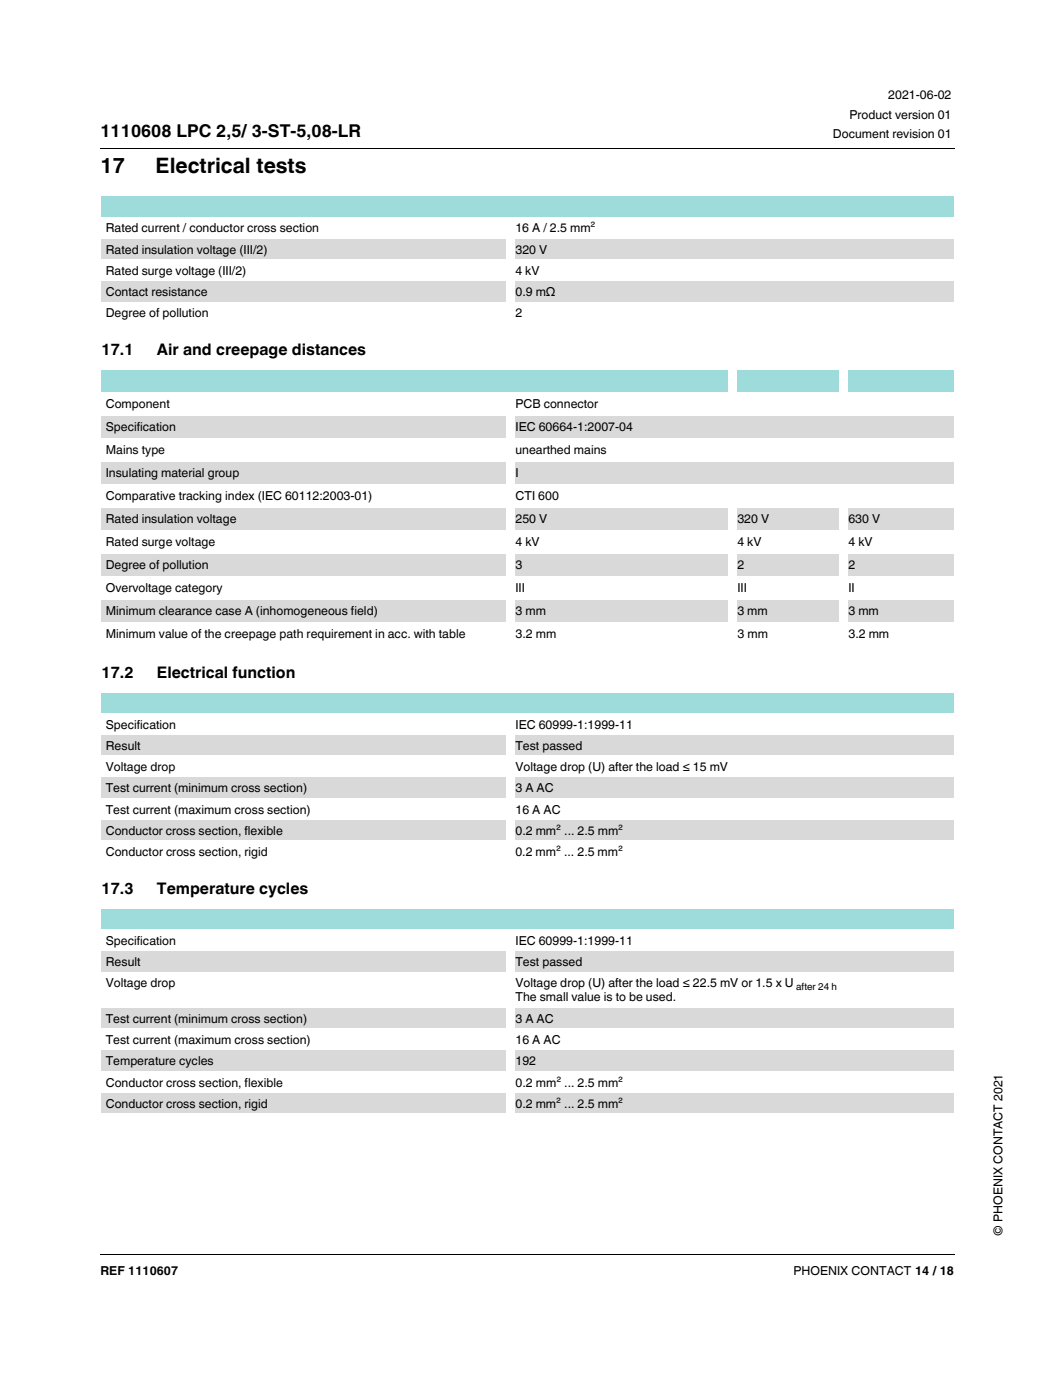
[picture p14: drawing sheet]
<svg xmlns="http://www.w3.org/2000/svg" width="210mm" height="279mm" viewBox="0 0 210 279" stroke-linecap="round" stroke-linejoin="round" font-family="sans-serif">
<defs><g id="words">
<g font-size="4.2">
<text x="20" y="34.4">17</text>
<text x="31" y="34.4">Electrical tests</text>
</g>
<text font-size="3.5" x="20" y="27.4">1110608 LPC 2,5/ 3-ST-5,08-LR</text>
<g font-size="3.2">
<text x="20.2" y="70.8">17.1</text>
<text x="31.3" y="70.8">Air and creepage distances</text>
<text x="20.2" y="135">17.2</text>
<text x="31.2" y="135">Electrical function</text>
<text x="20.2" y="178.1">17.3</text>
<text x="31.3" y="178.1">Temperature cycles</text>
</g>
<g font-size="2.5">
<text x="169.2" y="23.7">Product version 01</text>
<text x="176.9" y="19.7">2021-06-02</text>
<text x="165.9" y="27.5">Document revision 01</text>
<text x="21.1" y="46.3">Rated current / conductor cross section</text>
<text x="102.6" y="46.3">16 A / 2.5 mm²</text>
<text x="21.1" y="50.6">Rated insulation voltage (III/2)</text>
<text x="102.7" y="50.6">320 V</text>
<text x="21.1" y="54.8">Rated surge voltage (III/2)</text>
<text x="21.1" y="59">Contact resistance</text>
<text x="102.7" y="54.8">4 kV</text>
<text x="102.7" y="59">0.9 mΩ</text>
<text x="21.1" y="63.3">Degree of pollution</text>
<text x="102.7" y="63.3">2</text>
<text x="21.1" y="81.3">Component</text>
<text x="102.7" y="81.3">PCB connector</text>
<text x="21.1" y="85.9">Specification</text>
<text x="102.7" y="85.9">IEC 60664-1:2007-04</text>
<text x="21.1" y="90.5">Mains type</text>
<text x="21.1" y="95.1">Insulating material group</text>
<text x="102.6" y="90.5">unearthed mains</text>
<text x="102.7" y="95.1">I</text>
<text x="21.1" y="99.7">Comparative tracking index (IEC 60112:2003-01)</text>
<text x="102.7" y="99.7">CTI 600</text>
<text x="21.1" y="104.3">Rated insulation voltage</text>
<text x="102.7" y="104.3">250 V</text>
<text x="146.9" y="104.3">320 V</text>
<text x="169" y="104.3">630 V</text>
<text x="21.1" y="108.8">Rated surge voltage</text>
<text x="21.1" y="113.4">Degree of pollution</text>
<text x="102.7" y="108.8">4 kV</text>
<text x="102.7" y="113.4">3</text>
<text x="146.8" y="108.8">4 kV</text>
<text x="146.9" y="113.4">2</text>
<text x="168.9" y="108.8">4 kV</text>
<text x="169" y="113.4">2</text>
<text x="21.1" y="118">Overvoltage category</text>
<text x="102.6" y="118">III</text>
<text x="146.8" y="118">III</text>
<text x="168.9" y="118">II</text>
<text x="21.1" y="122.6">Minimum clearance case A (inhomogeneous field)</text>
<text x="102.7" y="122.6">3 mm</text>
<text x="146.9" y="122.6">3 mm</text>
<text x="169" y="122.6">3 mm</text>
<text x="21.1" y="127.2">Minimum value of the creepage path requirement in acc. with table</text>
<text x="102.7" y="127.2">3.2 mm</text>
<text x="146.9" y="127.2">3 mm</text>
<text x="169" y="127.2">3.2 mm</text>
<text x="21.1" y="145.2">Specification</text>
<text x="21.1" y="149.5">Result</text>
<text x="102.7" y="149.5">Test passed</text>
<text x="102.7" y="145.2">IEC 60999-1:1999-11</text>
<text x="21.1" y="153.7">Voltage drop</text>
<text x="102.7" y="153.7">Voltage drop (U) after the load ≤ 15 mV</text>
<text x="21.1" y="157.9">Test current (minimum cross section)</text>
<text x="102.7" y="157.9">3 A AC</text>
<text x="21.1" y="162.2">Test current (maximum cross section)</text>
<text x="21.1" y="166.4">Conductor cross section, flexible</text>
<text x="102.7" y="162.2">16 A AC</text>
<text x="102.7" y="166.4">0.2 mm² ... 2.5 mm²</text>
<text x="21.1" y="170.6">Conductor cross section, rigid</text>
<text x="102.6" y="170.6">0.2 mm² ... 2.5 mm²</text>
<text x="21.1" y="188.3">Specification</text>
<text x="102.7" y="188.3">IEC 60999-1:1999-11</text>
<text x="21.1" y="196.8">Voltage drop</text>
<text x="21.1" y="192.6">Result</text>
<text x="102.7" y="192.6">Test passed</text>
<text x="102.7" y="196.8">Voltage drop (U) after the load ≤ 22.5 mV or 1.5 x U</text>
<text x="21.1" y="203.8">Test current (minimum cross section)</text>
<text x="102.7" y="203.8">3 A AC</text>
<text x="102.7" y="199.6">The small value is to be used.</text>
<text x="21.1" y="208.1">Test current (maximum cross section)</text>
<text x="102.7" y="208.1">16 A AC</text>
<text x="21.1" y="212.3">Temperature cycles</text>
<text x="102.7" y="212.3">192</text>
<text x="21.1" y="216.6">Conductor cross section, flexible</text>
<text x="21.1" y="220.8">Conductor cross section, rigid</text>
<text x="102.7" y="220.8">0.2 mm² ... 2.5 mm²</text>
<text x="102.7" y="216.6">0.2 mm² ... 2.5 mm²</text>
<text x="199.6" y="246.3" transform="rotate(-90 199.6 246.3)">© PHOENIX CONTACT 2021</text>
<text x="20" y="254.2">REF 1110607</text>
<text x="158" y="254.2">PHOENIX CONTACT 14 / 18</text>
</g>
<text font-size="2" x="158.6" y="197.4">after 24 h</text>
</g></defs>
<path d="M19.9 29.4l.1 .2zM19.9 250l.1 .1z" fill="#000"/>
<path d="M20 29.5h170.1M20 250h170.1" fill="none" stroke="#000" stroke-width=".2"/>
<path d="M20 252.1h170v9.9h-170z" fill="#fff"/>
<path d="M20 39h170v4.3h-170z" fill="#9edbdb"/>
<g fill="#d9d9d9">
<path d="M20 47.5h81.6v4.2h-81.6z"/>
<path d="M101.6 47.5h88.4v4.2h-88.4z"/>
<path d="M20 56h81.6v4.2h-81.6z"/>
<path d="M101.6 56h88.4v4.2h-88.4z"/>
</g>
<g fill="#fff">
<path d="M20 39.1v25.3z"/>
<path d="M100.7 43.2h1.8v21.3h-1.8z"/>
<path d="M190 39.1v25.3z"/>
<path d="M20 39l170 .1z"/>
<path d="M20 43.2l170 .1z"/>
<path d="M20 47.5h170z"/>
<path d="M20 51.7l170 .1z"/>
<path d="M20 55.9l170 .1z"/>
<path d="M20 60.2h170z"/>
<path d="M20 64.4l170 .1z"/>
</g>
<g fill="#9edbdb">
<path d="M20 73.7h125.8v4.6h-125.8z"/>
<path d="M145.8 73.7h22.1v4.6h-22.1z"/>
<path d="M167.9 73.7h22.1v4.6h-22.1z"/>
</g>
<g fill="#d9d9d9">
<path d="M20 82.8h81.6v4.6h-81.6z"/>
<path d="M101.6 82.8h88.4v4.6h-88.4z"/>
<path d="M20 92h81.6v4.6h-81.6z"/>
<path d="M101.6 92h88.4v4.6h-88.4z"/>
<path d="M20 101.2h81.6v4.6h-81.6z"/>
<path d="M101.6 101.2h44.2v4.6h-44.2z"/>
<path d="M145.8 101.2h22.1v4.6h-22.1z"/>
<path d="M167.9 101.2h22.1v4.6h-22.1z"/>
<path d="M20 110.3h81.6v4.6h-81.6z"/>
<path d="M101.6 110.3h44.2v4.6h-44.2z"/>
<path d="M145.8 110.3h22.1v4.6h-22.1z"/>
<path d="M167.9 110.3h22.1v4.6h-22.1z"/>
<path d="M20 119.5h81.6v4.6h-81.6z"/>
<path d="M101.6 119.5h44.2v4.6h-44.2z"/>
<path d="M145.8 119.5h22.1v4.6h-22.1z"/>
<path d="M167.9 119.5h22.1v4.6h-22.1z"/>
</g>
<g fill="#fff">
<path d="M20 73.7v55z"/>
<path d="M100.7 78.2h1.8v50.5h-1.8z"/>
<path d="M144.9 73.6h1.8v9.3h-1.8z"/>
<path d="M144.9 96.6h1.8v32.1h-1.8z"/>
<path d="M167 73.6h1.8v9.3h-1.8z"/>
<path d="M167 96.6h1.8v32.1h-1.8z"/>
<path d="M190 73.7v55z"/>
<path d="M20 73.6l170 .1z"/>
<path d="M20 78.2l170 .1z"/>
<path d="M20 82.8l170 .1z"/>
<path d="M20 87.4l170 .1z"/>
<path d="M20 92l170 .1z"/>
<path d="M20 96.6h170z"/>
<path d="M20 101.2h170z"/>
<path d="M20 105.8h170z"/>
<path d="M20 110.3l170 .1z"/>
<path d="M20 114.9l170 .1z"/>
<path d="M20 119.5l170 .1z"/>
<path d="M20 124.1h170z"/>
<path d="M20 128.7h170z"/>
</g>
<path d="M20 137.9h170v4.3h-170z" fill="#9edbdb"/>
<g fill="#d9d9d9">
<path d="M20 146.4h81.6v4.2h-81.6z"/>
<path d="M101.6 146.4h88.4v4.2h-88.4z"/>
<path d="M20 154.9h81.6v4.2h-81.6z"/>
<path d="M101.6 154.9h88.4v4.2h-88.4z"/>
<path d="M20 163.3h81.6v4.3h-81.6z"/>
<path d="M101.6 163.3h88.4v4.3h-88.4z"/>
</g>
<g fill="#fff">
<path d="M20 138v33.8z"/>
<path d="M100.7 142.1h1.8v29.7h-1.8z"/>
<path d="M190 138v33.8z"/>
<path d="M20 137.9l170 .1z"/>
<path d="M20 142.1l170 .1z"/>
<path d="M20 146.4h170z"/>
<path d="M20 150.6l170 .1z"/>
<path d="M20 154.8l170 .1z"/>
<path d="M20 159.1h170z"/>
<path d="M20 163.3l170 .1z"/>
<path d="M20 167.5l170 .1z"/>
<path d="M20 171.8h170z"/>
</g>
<path d="M20 181h170v4.3h-170z" fill="#9edbdb"/>
<g fill="#d9d9d9">
<path d="M20 189.5h81.6v4.2h-81.6z"/>
<path d="M101.6 189.5h88.4v4.2h-88.4z"/>
<path d="M20 200.8h81.6v4.2h-81.6z"/>
<path d="M101.6 200.8h88.4v4.2h-88.4z"/>
<path d="M20 209.3h81.6v4.2h-81.6z"/>
<path d="M101.6 209.3h88.4v4.2h-88.4z"/>
<path d="M20 217.7h81.6v4.3h-81.6z"/>
<path d="M101.6 217.7h88.4v4.3h-88.4z"/>
</g>
<g fill="#fff">
<path d="M20 181.1v40.8z"/>
<path d="M100.7 185.2h1.8v36.8h-1.8z"/>
<path d="M190 181.1v40.8z"/>
<path d="M20 181l170 .1z"/>
<path d="M20 185.3h170z"/>
<path d="M20 189.5l170 .1z"/>
<path d="M20 193.7l170 .1z"/>
<path d="M20 200.8h170z"/>
<path d="M20 205l170 .1z"/>
<path d="M20 209.2l170 .1z"/>
<path d="M20 213.5h170z"/>
<path d="M20 217.7l170 .1z"/>
<path d="M20 221.9l170 .1z"/>
</g>
<use href="#words"/>
</svg>
